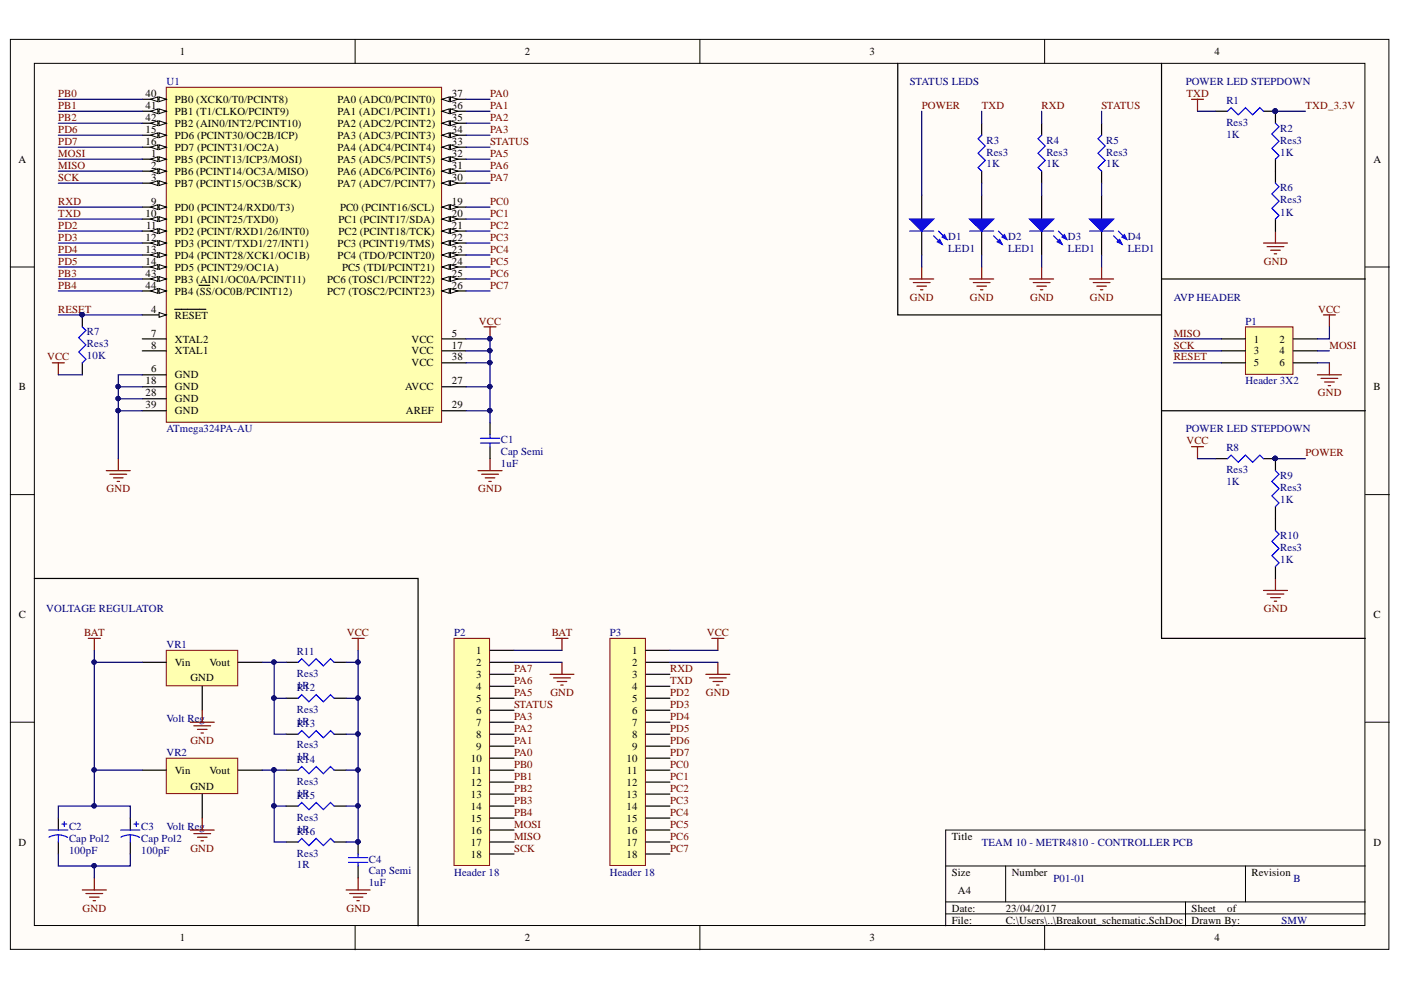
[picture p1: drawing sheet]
<svg xmlns="http://www.w3.org/2000/svg" width="297mm" height="210mm" viewBox="0 0 297 210" stroke-linecap="round" stroke-linejoin="round" font-family="sans-serif">
<defs><g id="words">
<g font-size="2.3">
<text x="38.2" y="11.7">1</text>
<text x="111.3" y="11.7">2</text>
<text x="184.4" y="11.7">3</text>
<text x="257.5" y="11.7">4</text>
<text x="30.9" y="20.5">40</text>
<text x="30.9" y="23.1">41</text>
<text x="37.1" y="21.8">PB0 (XCK0/T0/PCINT8)</text>
<text x="71.6" y="21.8">PA0 (ADC0/PCINT0)</text>
<text x="95.8" y="23.1">36</text>
<text x="95.8" y="20.5">37</text>
<text x="30.9" y="25.6">42</text>
<text x="30.9" y="28.2">15</text>
<text x="37.1" y="24.3">PB1 (T1/CLKO/PCINT9)</text>
<text x="37.1" y="26.9">PB2 (AIN0/INT2/PCINT10)</text>
<text x="37.1" y="29.4">PD6 (PCINT30/OC2B/ICP)</text>
<text x="71.6" y="29.4">PA3 (ADC3/PCINT3)</text>
<text x="71.6" y="26.9">PA2 (ADC2/PCINT2)</text>
<text x="71.6" y="24.3">PA1 (ADC1/PCINT1)</text>
<text x="95.8" y="28.2">34</text>
<text x="95.8" y="25.6">35</text>
<text x="3.9" y="34.5">A</text>
<text x="30.9" y="30.7">16</text>
<text x="32.1" y="33.2">1</text>
<text x="32.1" y="35.8">2</text>
<text x="37.1" y="32">PD7 (PCINT31/OC2A)</text>
<text x="37.1" y="34.5">PB5 (PCINT13/ICP3/MOSI)</text>
<text x="71.6" y="34.5">PA5 (ADC5/PCINT5)</text>
<text x="71.6" y="32">PA4 (ADC4/PCINT4)</text>
<text x="95.8" y="35.8">31</text>
<text x="95.8" y="33.2">32</text>
<text x="95.8" y="30.7">33</text>
<text x="291.2" y="34.5">A</text>
<text x="32.1" y="38.3">3</text>
<text x="37.1" y="37">PB6 (PCINT14/OC3A/MISO)</text>
<text x="37.1" y="39.6">PB7 (PCINT15/OC3B/SCK)</text>
<text x="71.6" y="39.6">PA7 (ADC7/PCINT7)</text>
<text x="71.6" y="37">PA6 (ADC6/PCINT6)</text>
<text x="95.8" y="38.3">30</text>
<text x="30.9" y="46">10</text>
<text x="32.1" y="43.5">9</text>
<text x="37.1" y="44.7">PD0 (PCINT24/RXD0/T3)</text>
<text x="37.1" y="47.3">PD1 (PCINT25/TXD0)</text>
<text x="71.8" y="47.3">PC1 (PCINT17/SDA)</text>
<text x="72.1" y="44.7">PC0 (PCINT16/SCL)</text>
<text x="95.8" y="43.5">19</text>
<text x="95.8" y="46">20</text>
<text x="30.9" y="51.1">12</text>
<text x="30.9" y="53.6">13</text>
<text x="31" y="48.5">11</text>
<text x="37.1" y="49.8">PD2 (PCINT/RXD1/26/INT0)</text>
<text x="37.1" y="52.3">PD3 (PCINT/TXD1/27/INT1)</text>
<text x="71.6" y="52.3">PC3 (PCINT19/TMS)</text>
<text x="71.8" y="49.8">PC2 (PCINT18/TCK)</text>
<text x="95.8" y="48.5">21</text>
<text x="95.8" y="51.1">22</text>
<text x="95.8" y="53.6">23</text>
<text x="30.9" y="56.1">14</text>
<text x="30.9" y="58.7">43</text>
<text x="37.1" y="54.9">PD4 (PCINT28/XCK1/OC1B)</text>
<text x="37.1" y="57.4">PD5 (PCINT29/OC1A)</text>
<text x="37.1" y="59.9">PB3 (AIN1/OC0A/PCINT11)</text>
<text x="69.4" y="59.9">PC6 (TOSC1/PCINT22)</text>
<text x="71.6" y="54.9">PC4 (TDO/PCINT20)</text>
<text x="72.5" y="57.4">PC5 (TDI/PCINT21)</text>
<text x="95.8" y="56.1">24</text>
<text x="95.8" y="58.7">25</text>
<text x="30.9" y="61.2">44</text>
<text x="37.1" y="62.5">PB4 (SS/OC0B/PCINT12)</text>
<text x="69.4" y="62.5">PC7 (TOSC2/PCINT23)</text>
<text x="95.8" y="61.2">26</text>
<text x="32.1" y="66.3">4</text>
<text x="32.1" y="71.4">7</text>
<text x="37.1" y="67.6">RESET</text>
<text x="95.8" y="71.4">5</text>
<text x="32.1" y="73.9">8</text>
<text x="37.1" y="72.6">XTAL2</text>
<text x="37.1" y="75.2">XTAL1</text>
<text x="87.2" y="72.6">VCC</text>
<text x="87.2" y="75.2">VCC</text>
<text x="87.2" y="77.7">VCC</text>
<text x="95.8" y="73.9">17</text>
<text x="95.8" y="76.4">38</text>
<text x="265.9" y="72.6">1</text>
<text x="265.9" y="75.2">3</text>
<text x="265.9" y="77.7">5</text>
<text x="271.3" y="72.6">2</text>
<text x="271.3" y="75.2">4</text>
<text x="271.3" y="77.7">6</text>
<text x="4" y="82.8">B</text>
<text x="30.9" y="81.5">18</text>
<text x="32.1" y="79">6</text>
<text x="37.1" y="80.2">GND</text>
<text x="37.1" y="82.8">GND</text>
<text x="85.9" y="82.8">AVCC</text>
<text x="95.8" y="81.5">27</text>
<text x="291.2" y="82.8">B</text>
<text x="30.9" y="84">28</text>
<text x="30.9" y="86.6">39</text>
<text x="37.1" y="85.3">GND</text>
<text x="37.1" y="87.8">GND</text>
<text x="86.1" y="87.8">AREF</text>
<text x="95.8" y="86.6">29</text>
<text x="4" y="131">C</text>
<text x="291.2" y="131">C</text>
<text x="37.1" y="141.2">Vin</text>
<text x="44.4" y="141.2">Vout</text>
<text x="100.9" y="138.7">1</text>
<text x="100.9" y="141.2">2</text>
<text x="100.9" y="143.7">3</text>
<text x="134" y="138.7">1</text>
<text x="134" y="141.2">2</text>
<text x="134" y="143.7">3</text>
<text x="40.4" y="144.5">GND</text>
<text x="100.9" y="146.3">4</text>
<text x="100.9" y="148.8">5</text>
<text x="134" y="146.3">4</text>
<text x="134" y="148.8">5</text>
<text x="100.9" y="151.3">6</text>
<text x="100.9" y="153.9">7</text>
<text x="134" y="151.3">6</text>
<text x="134" y="153.9">7</text>
<text x="99.8" y="161.5">10</text>
<text x="100.9" y="156.4">8</text>
<text x="100.9" y="158.9">9</text>
<text x="132.8" y="161.5">10</text>
<text x="134" y="156.4">8</text>
<text x="134" y="158.9">9</text>
<text x="37.1" y="164.1">Vin</text>
<text x="40.4" y="167.4">GND</text>
<text x="44.4" y="164.1">Vout</text>
<text x="99.8" y="166.6">12</text>
<text x="99.9" y="164.1">11</text>
<text x="132.8" y="166.6">12</text>
<text x="132.9" y="164.1">11</text>
<text x="99.8" y="169.2">13</text>
<text x="99.8" y="171.7">14</text>
<text x="132.8" y="169.2">13</text>
<text x="132.8" y="171.7">14</text>
<text x="3.9" y="179.3">D</text>
<text x="99.8" y="174.2">15</text>
<text x="99.8" y="176.8">16</text>
<text x="99.8" y="179.3">17</text>
<text x="132.8" y="174.2">15</text>
<text x="132.8" y="176.8">16</text>
<text x="132.8" y="179.3">17</text>
<text x="201.8" y="178.1">Title</text>
<text x="291.2" y="179.3">D</text>
<text x="99.8" y="181.9">18</text>
<text x="132.8" y="181.9">18</text>
<text x="201.8" y="185.7">Size</text>
<text x="214.5" y="185.7">Number</text>
<text x="265.3" y="185.7">Revision</text>
<text x="203.1" y="189.5">A4</text>
<text x="201.8" y="193.3">Date:</text>
<text x="201.8" y="195.8">File:</text>
<text x="213.2" y="193.3">23/04/2017</text>
<text x="213.2" y="195.8">C:\Users\..\Breakout_schematic.SchDoc</text>
<text x="252.7" y="193.3">Sheet</text>
<text x="252.7" y="195.8">Drawn By:</text>
<text x="260.2" y="193.3">of</text>
<text x="38.2" y="199.6">1</text>
<text x="111.3" y="199.6">2</text>
<text x="184.4" y="199.6">3</text>
<text x="257.5" y="199.6">4</text>
</g>
<g font-size="2.3" fill="#800000">
<text x="12.4" y="20.5">PB0</text>
<text x="12.4" y="23.1">PB1</text>
<text x="103.9" y="20.5">PA0</text>
<text x="103.9" y="23.1">PA1</text>
<text x="195.5" y="23.1">POWER</text>
<text x="208.1" y="23.1">TXD</text>
<text x="220.8" y="23.1">RXD</text>
<text x="233.5" y="23.1">STATUS</text>
<text x="251.6" y="20.5">TXD</text>
<text x="276.8" y="23.1">TXD_3.3V</text>
<text x="12.4" y="25.6">PB2</text>
<text x="12.4" y="28.2">PD6</text>
<text x="103.9" y="25.6">PA2</text>
<text x="103.9" y="28.2">PA3</text>
<text x="12.4" y="35.8">MISO</text>
<text x="12.4" y="33.2">MOSI</text>
<text x="12.4" y="30.7">PD7</text>
<text x="103.9" y="30.7">STATUS</text>
<text x="103.9" y="33.2">PA5</text>
<text x="103.9" y="35.8">PA6</text>
<text x="12.4" y="38.3">SCK</text>
<text x="103.9" y="38.3">PA7</text>
<text x="12.4" y="43.5">RXD</text>
<text x="12.4" y="46">TXD</text>
<text x="103.9" y="43.5">PC0</text>
<text x="103.9" y="46">PC1</text>
<text x="12.4" y="48.5">PD2</text>
<text x="12.4" y="51.1">PD3</text>
<text x="12.4" y="53.6">PD4</text>
<text x="103.9" y="48.5">PC2</text>
<text x="103.9" y="51.1">PC3</text>
<text x="103.9" y="53.6">PC4</text>
<text x="12.4" y="56.1">PD5</text>
<text x="12.4" y="58.7">PB3</text>
<text x="103.9" y="56.1">PC5</text>
<text x="103.9" y="58.7">PC6</text>
<text x="268" y="56.1">GND</text>
<text x="12.4" y="61.2">PB4</text>
<text x="103.9" y="61.2">PC7</text>
<text x="192.9" y="63.7">GND</text>
<text x="205.6" y="63.7">GND</text>
<text x="218.4" y="63.7">GND</text>
<text x="231.1" y="63.7">GND</text>
<text x="12.4" y="66.3">RESET</text>
<text x="101.5" y="68.8">VCC</text>
<text x="248.8" y="71.4">MISO</text>
<text x="279.5" y="66.3">VCC</text>
<text x="10" y="76.4">VCC</text>
<text x="248.8" y="73.9">SCK</text>
<text x="248.8" y="76.4">RESET</text>
<text x="281.8" y="73.9">MOSI</text>
<text x="279.4" y="84">GND</text>
<text x="251.6" y="94.2">VCC</text>
<text x="276.8" y="96.7">POWER</text>
<text x="22.6" y="104.4">GND</text>
<text x="101.4" y="104.4">GND</text>
<text x="268" y="129.8">GND</text>
<text x="17.9" y="134.8">BAT</text>
<text x="73.5" y="134.8">VCC</text>
<text x="117" y="134.8">BAT</text>
<text x="149.8" y="134.8">VCC</text>
<text x="109" y="142.5">PA7</text>
<text x="142.1" y="142.5">RXD</text>
<text x="109" y="147.5">PA5</text>
<text x="109" y="145">PA6</text>
<text x="116.7" y="147.5">GND</text>
<text x="142.1" y="145">TXD</text>
<text x="142.1" y="147.5">PD2</text>
<text x="149.7" y="147.5">GND</text>
<text x="109" y="150.1">STATUS</text>
<text x="109" y="155.1">PA2</text>
<text x="109" y="152.6">PA3</text>
<text x="142.1" y="150.1">PD3</text>
<text x="142.1" y="152.6">PD4</text>
<text x="142.1" y="155.1">PD5</text>
<text x="40.4" y="157.7">GND</text>
<text x="109" y="160.2">PA0</text>
<text x="109" y="157.7">PA1</text>
<text x="142.1" y="157.7">PD6</text>
<text x="142.1" y="160.2">PD7</text>
<text x="109" y="162.7">PB0</text>
<text x="109" y="165.4">PB1</text>
<text x="109" y="167.9">PB2</text>
<text x="142.1" y="162.7">PC0</text>
<text x="142.1" y="165.4">PC1</text>
<text x="142.1" y="167.9">PC2</text>
<text x="109" y="170.4">PB3</text>
<text x="109" y="173">PB4</text>
<text x="142.1" y="170.4">PC3</text>
<text x="142.1" y="173">PC4</text>
<text x="109" y="178.1">MISO</text>
<text x="109" y="175.5">MOSI</text>
<text x="142.1" y="175.5">PC5</text>
<text x="142.1" y="178.1">PC6</text>
<text x="40.4" y="180.6">GND</text>
<text x="109" y="180.6">SCK</text>
<text x="142.1" y="180.6">PC7</text>
<text x="17.5" y="193.3">GND</text>
<text x="73.4" y="193.3">GND</text>
</g>
<g font-size="2.3" fill="#000080">
<text x="35.3" y="18">U1</text>
<text x="192.9" y="18">STATUS LEDS</text>
<text x="251.4" y="18">POWER LED STEPDOWN</text>
<text x="260" y="22.1">R1</text>
<text x="260" y="29.2">1K</text>
<text x="260" y="26.6">Res3</text>
<text x="271.4" y="27.9">R2</text>
<text x="209.2" y="35.5">1K</text>
<text x="209.2" y="30.4">R3</text>
<text x="209.2" y="33">Res3</text>
<text x="221.9" y="35.5">1K</text>
<text x="221.9" y="30.4">R4</text>
<text x="221.9" y="33">Res3</text>
<text x="234.5" y="35.5">1K</text>
<text x="234.5" y="30.4">R5</text>
<text x="234.5" y="33">Res3</text>
<text x="271.4" y="33">1K</text>
<text x="271.4" y="30.4">Res3</text>
<text x="271.4" y="40.6">R6</text>
<text x="271.4" y="45.7">1K</text>
<text x="271.4" y="43.1">Res3</text>
<text x="201" y="50.8">D1</text>
<text x="201" y="53.3">LED1</text>
<text x="213.7" y="50.8">D2</text>
<text x="213.7" y="53.3">LED1</text>
<text x="226.4" y="50.8">D3</text>
<text x="226.4" y="53.3">LED1</text>
<text x="239.1" y="50.8">D4</text>
<text x="239.1" y="53.3">LED1</text>
<text x="248.8" y="63.7">AVP HEADER</text>
<text x="18.4" y="71.1">R7</text>
<text x="264.1" y="68.8">P1</text>
<text x="18.4" y="76.2">10K</text>
<text x="18.4" y="73.6">Res3</text>
<text x="264.1" y="81.5">Header 3X2</text>
<text x="35.3" y="91.6">ATmega324PA-AU</text>
<text x="106.2" y="93.9">C1</text>
<text x="251.4" y="91.6">POWER LED STEPDOWN</text>
<text x="260" y="95.7">R8</text>
<text x="106.2" y="99">1uF</text>
<text x="106.2" y="96.5">Cap Semi</text>
<text x="260" y="100.3">Res3</text>
<text x="271.4" y="101.5">R9</text>
<text x="260" y="102.8">1K</text>
<text x="271.4" y="106.7">1K</text>
<text x="271.4" y="104.2">Res3</text>
<text x="271.4" y="119.4">1K</text>
<text x="271.4" y="114.3">R10</text>
<text x="271.4" y="116.8">Res3</text>
<text x="9.8" y="129.8">VOLTAGE REGULATOR</text>
<text x="35.3" y="137.4">VR1</text>
<text x="96.3" y="134.8">P2</text>
<text x="129.3" y="134.8">P3</text>
<text x="63" y="138.9">R11</text>
<text x="63" y="143.5">Res3</text>
<text x="63" y="146">1R2</text>
<text x="63" y="146.5">R1</text>
<text x="35.3" y="153.1">Volt Reg</text>
<text x="63" y="153.6">1R3</text>
<text x="63" y="151.1">Res3</text>
<text x="63" y="154.1">R1</text>
<text x="35.3" y="160.2">VR2</text>
<text x="63" y="161.2">1R4</text>
<text x="63" y="158.7">Res3</text>
<text x="63" y="161.7">R1</text>
<text x="63" y="166.4">Res3</text>
<text x="63" y="168.9">1R5</text>
<text x="63" y="169.4">R1</text>
<text x="63" y="174">Res3</text>
<text x="14.6" y="176">C2</text>
<text x="14.6" y="178.6">Cap Pol2</text>
<text x="30" y="176">C3</text>
<text x="30" y="178.6">Cap Pol2</text>
<text x="35.3" y="176">Volt Reg</text>
<text x="63" y="176.5">1R6</text>
<text x="63" y="177">R1</text>
<text x="208.1" y="179.3">TEAM 10 - METR4810 - CONTROLLER PCB</text>
<text x="14.6" y="181.1">100pF</text>
<text x="30" y="181.1">100pF</text>
<text x="63" y="184.1">1R</text>
<text x="63" y="181.6">Res3</text>
<text x="78.2" y="182.9">C4</text>
<text x="78.2" y="185.4">Cap Semi</text>
<text x="96.3" y="185.7">Header 18</text>
<text x="129.3" y="185.7">Header 18</text>
<text x="78.2" y="187.9">1uF</text>
<text x="223.4" y="186.9">P01-01</text>
<text x="274.2" y="186.9">B</text>
<text x="271.7" y="195.8">SMW</text>
</g>
</g></defs>
<g fill="#fffcf8" stroke="#000" stroke-width=".21">
<path d="M2.2 8.4h292.3v192.9h-292.3z"/>
<path d="M7.3 13.4h282.1v182.8h-282.1z"/>
</g>
<g fill="none" stroke="#000" stroke-width=".21">
<path d="M75.3 8.4v5M148.4 8.4v5M221.5 8.4v5M2.2 56.6h5.1M289.5 56.6h5.1M2.2 104.9h5.1M289.5 104.9h5.1M2.2 153.1h5.1M289.5 153.1h5.1M289.5 176h-89v20.3M75.3 196.3v5.1M148.4 196.3v5.1"/>
<path d="M200.5 183.6h89M200.5 191.2h89M200.5 193.8h89M213.2 183.6v7.6M221.5 196.3v5.1M251.4 191.2v5.1M264.1 183.6v7.6"/>
</g>
<path d="M35.3 18.5h58.3v71h-58.3z" fill="#ffffb0" stroke="#800000" stroke-width=".21"/>
<path d="M30.2 21.1h5.1" fill="none" stroke="#000" stroke-width=".25"/>
<path d="M33.7 20.5l1.6 .6-1.6 .5z" fill="#fffcf8"/>
<path d="M33.7 20.5l1.6 .6-1.6 .5z" fill="none" stroke="#000" stroke-width=".21"/>
<path d="M31.9 21.1l1.6-.6v1.1z" fill="#fffcf8"/>
<path d="M31.9 21.1l1.6-.6v1.1z" fill="none" stroke="#000" stroke-width=".21"/>
<path d="M30.2 23.6h5.1" fill="none" stroke="#000" stroke-width=".25"/>
<path d="M33.7 23.1l1.6 .5-1.6 .5z" fill="#fffcf8"/>
<path d="M33.7 23.1l1.6 .5-1.6 .5z" fill="none" stroke="#000" stroke-width=".21"/>
<path d="M31.9 23.6l1.6-.5v1z" fill="#fffcf8"/>
<path d="M31.9 23.6l1.6-.5v1z" fill="none" stroke="#000" stroke-width=".21"/>
<path d="M30.2 26.1h5.1" fill="none" stroke="#000" stroke-width=".25"/>
<path d="M33.7 25.6l1.6 .5-1.6 .5z" fill="#fffcf8"/>
<path d="M33.7 25.6l1.6 .5-1.6 .5z" fill="none" stroke="#000" stroke-width=".21"/>
<path d="M31.9 26.1l1.6-.5v1z" fill="#fffcf8"/>
<path d="M31.9 26.1l1.6-.5v1z" fill="none" stroke="#000" stroke-width=".21"/>
<path d="M30.2 28.7h5.1" fill="none" stroke="#000" stroke-width=".25"/>
<path d="M33.7 28.2l1.6 .5-1.6 .5z" fill="#fffcf8"/>
<path d="M33.7 28.2l1.6 .5-1.6 .5z" fill="none" stroke="#000" stroke-width=".21"/>
<path d="M31.9 28.7l1.6-.5v1z" fill="#fffcf8"/>
<path d="M31.9 28.7l1.6-.5v1z" fill="none" stroke="#000" stroke-width=".21"/>
<path d="M30.2 31.2h5.1" fill="none" stroke="#000" stroke-width=".25"/>
<path d="M33.7 30.7l1.6 .5-1.6 .5z" fill="#fffcf8"/>
<path d="M33.7 30.7l1.6 .5-1.6 .5z" fill="none" stroke="#000" stroke-width=".21"/>
<path d="M31.9 31.2l1.6-.5v1z" fill="#fffcf8"/>
<path d="M31.9 31.2l1.6-.5v1z" fill="none" stroke="#000" stroke-width=".21"/>
<path d="M30.2 33.7h5.1" fill="none" stroke="#000" stroke-width=".25"/>
<path d="M33.7 33.2l1.6 .5-1.6 .6z" fill="#fffcf8"/>
<path d="M33.7 33.2l1.6 .5-1.6 .6z" fill="none" stroke="#000" stroke-width=".21"/>
<path d="M31.9 33.7l1.6-.5v1.1z" fill="#fffcf8"/>
<path d="M31.9 33.7l1.6-.5v1.1z" fill="none" stroke="#000" stroke-width=".21"/>
<path d="M30.2 36.3h5.1" fill="none" stroke="#000" stroke-width=".25"/>
<path d="M33.7 35.8l1.6 .5-1.6 .5z" fill="#fffcf8"/>
<path d="M33.7 35.8l1.6 .5-1.6 .5z" fill="none" stroke="#000" stroke-width=".21"/>
<path d="M31.9 36.3l1.6-.5v1z" fill="#fffcf8"/>
<path d="M31.9 36.3l1.6-.5v1z" fill="none" stroke="#000" stroke-width=".21"/>
<path d="M30.2 38.8h5.1" fill="none" stroke="#000" stroke-width=".25"/>
<path d="M33.7 38.3l1.6 .5-1.6 .5z" fill="#fffcf8"/>
<path d="M33.7 38.3l1.6 .5-1.6 .5z" fill="none" stroke="#000" stroke-width=".21"/>
<path d="M31.9 38.8l1.6-.5v1z" fill="#fffcf8"/>
<path d="M31.9 38.8l1.6-.5v1z" fill="none" stroke="#000" stroke-width=".21"/>
<path d="M30.2 66.8h5.1" fill="none" stroke="#000" stroke-width=".25"/>
<path d="M33.7 66.3l1.6 .5-1.6 .5z" fill="#fffcf8"/>
<path d="M33.7 66.3l1.6 .5-1.6 .5z" fill="none" stroke="#000" stroke-width=".21"/>
<path d="M30.2 43.9h5.1M37 65.6h3.9M41 65.6h1.3M42.4 65.6h1.2" fill="none" stroke="#000" stroke-width=".25"/>
<path d="M33.7 43.4l1.6 .5-1.6 .5z" fill="#fffcf8"/>
<path d="M33.7 43.4l1.6 .5-1.6 .5z" fill="none" stroke="#000" stroke-width=".21"/>
<path d="M31.9 43.9l1.6-.5v1z" fill="#fffcf8"/>
<path d="M31.9 43.9l1.6-.5v1z" fill="none" stroke="#000" stroke-width=".21"/>
<path d="M30.2 46.4h5.1" fill="none" stroke="#000" stroke-width=".25"/>
<path d="M33.7 45.9l1.6 .5-1.6 .6z" fill="#fffcf8"/>
<path d="M33.7 45.9l1.6 .5-1.6 .6z" fill="none" stroke="#000" stroke-width=".21"/>
<path d="M31.9 46.4l1.6-.5v1.1z" fill="#fffcf8"/>
<path d="M31.9 46.4l1.6-.5v1.1z" fill="none" stroke="#000" stroke-width=".21"/>
<path d="M30.2 49h5.1" fill="none" stroke="#000" stroke-width=".25"/>
<path d="M33.7 48.5l1.6 .5-1.6 .5z" fill="#fffcf8"/>
<path d="M33.7 48.5l1.6 .5-1.6 .5z" fill="none" stroke="#000" stroke-width=".21"/>
<path d="M31.9 49l1.6-.5v1z" fill="#fffcf8"/>
<path d="M31.9 49l1.6-.5v1z" fill="none" stroke="#000" stroke-width=".21"/>
<path d="M30.2 51.5h5.1" fill="none" stroke="#000" stroke-width=".25"/>
<path d="M33.7 51l1.6 .5-1.6 .5z" fill="#fffcf8"/>
<path d="M33.7 51l1.6 .5-1.6 .5z" fill="none" stroke="#000" stroke-width=".21"/>
<path d="M31.9 51.5l1.6-.5v1z" fill="#fffcf8"/>
<path d="M31.9 51.5l1.6-.5v1z" fill="none" stroke="#000" stroke-width=".21"/>
<path d="M30.2 54.1h5.1" fill="none" stroke="#000" stroke-width=".25"/>
<path d="M33.7 53.6l1.6 .5-1.6 .5z" fill="#fffcf8"/>
<path d="M33.7 53.6l1.6 .5-1.6 .5z" fill="none" stroke="#000" stroke-width=".21"/>
<path d="M31.9 54.1l1.6-.5v1z" fill="#fffcf8"/>
<path d="M31.9 54.1l1.6-.5v1z" fill="none" stroke="#000" stroke-width=".21"/>
<path d="M30.2 56.6h5.1" fill="none" stroke="#000" stroke-width=".25"/>
<path d="M33.7 56.1l1.6 .5-1.6 .5z" fill="#fffcf8"/>
<path d="M33.7 56.1l1.6 .5-1.6 .5z" fill="none" stroke="#000" stroke-width=".21"/>
<path d="M31.9 56.6l1.6-.5v1z" fill="#fffcf8"/>
<path d="M31.9 56.6l1.6-.5v1z" fill="none" stroke="#000" stroke-width=".21"/>
<path d="M30.2 59.1h5.1" fill="none" stroke="#000" stroke-width=".25"/>
<path d="M33.7 58.6l1.6 .5-1.6 .6z" fill="#fffcf8"/>
<path d="M33.7 58.6l1.6 .5-1.6 .6z" fill="none" stroke="#000" stroke-width=".21"/>
<path d="M31.9 59.1l1.6-.5v1.1z" fill="#fffcf8"/>
<path d="M31.9 59.1l1.6-.5v1.1z" fill="none" stroke="#000" stroke-width=".21"/>
<path d="M30.2 61.7h5.1" fill="none" stroke="#000" stroke-width=".25"/>
<path d="M33.7 61.2l1.6 .5-1.6 .5z" fill="#fffcf8"/>
<path d="M33.7 61.2l1.6 .5-1.6 .5z" fill="none" stroke="#000" stroke-width=".21"/>
<path d="M31.9 61.7l1.6-.5v1z" fill="#fffcf8"/>
<path d="M31.9 61.7l1.6-.5v1z" fill="none" stroke="#000" stroke-width=".21"/>
<path d="M93.7 43.9h5.1M30.2 71.8h5.1M30.2 74.4h5.1M30.2 79.5h5.1M42.2 60.5h1.1M43.4 60.5h1.1" fill="none" stroke="#000" stroke-width=".25"/>
<path d="M93.7 43.9l1.6-.5v1z" fill="#fffcf8"/>
<path d="M93.7 43.9l1.6-.5v1z" fill="none" stroke="#000" stroke-width=".21"/>
<path d="M95.5 43.4l1.5 .5-1.5 .5z" fill="#fffcf8"/>
<path d="M95.5 43.4l1.5 .5-1.5 .5z" fill="none" stroke="#000" stroke-width=".21"/>
<path d="M93.7 46.4h5.1" fill="none" stroke="#000" stroke-width=".25"/>
<path d="M93.7 46.4l1.6-.5v1.1z" fill="#fffcf8"/>
<path d="M93.7 46.4l1.6-.5v1.1z" fill="none" stroke="#000" stroke-width=".21"/>
<path d="M95.5 45.9l1.5 .5-1.5 .6z" fill="#fffcf8"/>
<path d="M95.5 45.9l1.5 .5-1.5 .6z" fill="none" stroke="#000" stroke-width=".21"/>
<path d="M93.7 49h5.1" fill="none" stroke="#000" stroke-width=".25"/>
<path d="M93.7 49l1.6-.5v1z" fill="#fffcf8"/>
<path d="M93.7 49l1.6-.5v1z" fill="none" stroke="#000" stroke-width=".21"/>
<path d="M95.5 48.5l1.5 .5-1.5 .5z" fill="#fffcf8"/>
<path d="M95.5 48.5l1.5 .5-1.5 .5z" fill="none" stroke="#000" stroke-width=".21"/>
<path d="M93.7 51.5h5.1" fill="none" stroke="#000" stroke-width=".25"/>
<path d="M93.7 51.5l1.6-.5v1z" fill="#fffcf8"/>
<path d="M93.7 51.5l1.6-.5v1z" fill="none" stroke="#000" stroke-width=".21"/>
<path d="M95.5 51l1.5 .5-1.5 .5z" fill="#fffcf8"/>
<path d="M95.5 51l1.5 .5-1.5 .5z" fill="none" stroke="#000" stroke-width=".21"/>
<path d="M93.7 54.1h5.1" fill="none" stroke="#000" stroke-width=".25"/>
<path d="M93.7 54.1l1.6-.5v1z" fill="#fffcf8"/>
<path d="M93.7 54.1l1.6-.5v1z" fill="none" stroke="#000" stroke-width=".21"/>
<path d="M95.5 53.6l1.5 .5-1.5 .5z" fill="#fffcf8"/>
<path d="M95.5 53.6l1.5 .5-1.5 .5z" fill="none" stroke="#000" stroke-width=".21"/>
<path d="M93.7 56.6h5.1" fill="none" stroke="#000" stroke-width=".25"/>
<path d="M93.7 56.6l1.6-.5v1z" fill="#fffcf8"/>
<path d="M93.7 56.6l1.6-.5v1z" fill="none" stroke="#000" stroke-width=".21"/>
<path d="M95.5 56.1l1.5 .5-1.5 .5z" fill="#fffcf8"/>
<path d="M95.5 56.1l1.5 .5-1.5 .5z" fill="none" stroke="#000" stroke-width=".21"/>
<path d="M93.7 59.1h5.1" fill="none" stroke="#000" stroke-width=".25"/>
<path d="M93.7 59.1l1.6-.5v1.1z" fill="#fffcf8"/>
<path d="M93.7 59.1l1.6-.5v1.1z" fill="none" stroke="#000" stroke-width=".21"/>
<path d="M95.5 58.6l1.5 .5-1.5 .6z" fill="#fffcf8"/>
<path d="M95.5 58.6l1.5 .5-1.5 .6z" fill="none" stroke="#000" stroke-width=".21"/>
<path d="M93.7 61.7h5.1" fill="none" stroke="#000" stroke-width=".25"/>
<path d="M93.7 61.7l1.6-.5v1z" fill="#fffcf8"/>
<path d="M93.7 61.7l1.6-.5v1z" fill="none" stroke="#000" stroke-width=".21"/>
<path d="M95.5 61.2l1.5 .5-1.5 .5z" fill="#fffcf8"/>
<path d="M95.5 61.2l1.5 .5-1.5 .5z" fill="none" stroke="#000" stroke-width=".21"/>
<path d="M93.7 38.8h5.1M30.2 84.5h5.1M93.7 87.1h5.1M93.7 82h5.1" fill="none" stroke="#000" stroke-width=".25"/>
<path d="M93.7 38.8l1.6-.5v1z" fill="#fffcf8"/>
<path d="M93.7 38.8l1.6-.5v1z" fill="none" stroke="#000" stroke-width=".21"/>
<path d="M95.5 38.3l1.5 .5-1.5 .5z" fill="#fffcf8"/>
<path d="M95.5 38.3l1.5 .5-1.5 .5z" fill="none" stroke="#000" stroke-width=".21"/>
<path d="M93.7 36.3h5.1" fill="none" stroke="#000" stroke-width=".25"/>
<path d="M93.7 36.3l1.6-.5v1z" fill="#fffcf8"/>
<path d="M93.7 36.3l1.6-.5v1z" fill="none" stroke="#000" stroke-width=".21"/>
<path d="M95.5 35.8l1.5 .5-1.5 .5z" fill="#fffcf8"/>
<path d="M95.5 35.8l1.5 .5-1.5 .5z" fill="none" stroke="#000" stroke-width=".21"/>
<path d="M93.7 33.7h5.1" fill="none" stroke="#000" stroke-width=".25"/>
<path d="M93.7 33.7l1.6-.5v1.1z" fill="#fffcf8"/>
<path d="M93.7 33.7l1.6-.5v1.1z" fill="none" stroke="#000" stroke-width=".21"/>
<path d="M95.5 33.2l1.5 .5-1.5 .6z" fill="#fffcf8"/>
<path d="M95.5 33.2l1.5 .5-1.5 .6z" fill="none" stroke="#000" stroke-width=".21"/>
<path d="M93.7 31.2h5.1" fill="none" stroke="#000" stroke-width=".25"/>
<path d="M93.7 31.2l1.6-.5v1z" fill="#fffcf8"/>
<path d="M93.7 31.2l1.6-.5v1z" fill="none" stroke="#000" stroke-width=".21"/>
<path d="M95.5 30.7l1.5 .5-1.5 .5z" fill="#fffcf8"/>
<path d="M95.5 30.7l1.5 .5-1.5 .5z" fill="none" stroke="#000" stroke-width=".21"/>
<path d="M93.7 28.7h5.1" fill="none" stroke="#000" stroke-width=".25"/>
<path d="M93.7 28.7l1.6-.5v1z" fill="#fffcf8"/>
<path d="M93.7 28.7l1.6-.5v1z" fill="none" stroke="#000" stroke-width=".21"/>
<path d="M95.5 28.2l1.5 .5-1.5 .5z" fill="#fffcf8"/>
<path d="M95.5 28.2l1.5 .5-1.5 .5z" fill="none" stroke="#000" stroke-width=".21"/>
<path d="M93.7 26.1h5.1" fill="none" stroke="#000" stroke-width=".25"/>
<path d="M93.7 26.1l1.6-.5v1z" fill="#fffcf8"/>
<path d="M93.7 26.1l1.6-.5v1z" fill="none" stroke="#000" stroke-width=".21"/>
<path d="M95.5 25.6l1.5 .5-1.5 .5z" fill="#fffcf8"/>
<path d="M95.5 25.6l1.5 .5-1.5 .5z" fill="none" stroke="#000" stroke-width=".21"/>
<path d="M93.7 23.6h5.1" fill="none" stroke="#000" stroke-width=".25"/>
<path d="M93.7 23.6l1.6-.5v1z" fill="#fffcf8"/>
<path d="M93.7 23.6l1.6-.5v1z" fill="none" stroke="#000" stroke-width=".21"/>
<path d="M95.5 23.1l1.5 .5-1.5 .5z" fill="#fffcf8"/>
<path d="M95.5 23.1l1.5 .5-1.5 .5z" fill="none" stroke="#000" stroke-width=".21"/>
<path d="M93.7 21.1h5.1" fill="none" stroke="#000" stroke-width=".25"/>
<path d="M93.7 21.1l1.6-.6v1.1z" fill="#fffcf8"/>
<path d="M93.7 21.1l1.6-.6v1.1z" fill="none" stroke="#000" stroke-width=".21"/>
<path d="M95.5 20.5l1.5 .6-1.5 .5z" fill="#fffcf8"/>
<path d="M95.5 20.5l1.5 .6-1.5 .5z" fill="none" stroke="#000" stroke-width=".21"/>
<path d="M233.6 26.1v2.6M233.6 36.3v2.5M233.6 41.4v5M233.6 49v5.1M93.7 71.8h5.1M93.7 74.4h5.1M93.7 76.9h5.1M30.2 82h5.1M30.2 87.1h5.1" fill="none" stroke="#000" stroke-width=".25"/>
<path d="M233.6 28.7l-.8 .7 1.5 1.6-1.5 1.5 1.5 1.5-1.5 1.5 .8 .8" fill="none" stroke="#00f" stroke-width=".25"/>
<path d="M231 46.4h5.1l-2.5 2.6z" fill="#00f"/>
<path d="M231 46.4h5.1l-2.5 2.6zM236.1 50l1.8 1.8M237.1 49l1.8 1.8" fill="none" stroke="#00f" stroke-width=".25"/>
<path d="M236.9 51.3l.5-.5 .5 1z" fill="#00f"/>
<path d="M236.9 51.3l.5-.5 .5 1z" fill="none" stroke="#00f" stroke-width=".25"/>
<path d="M237.9 50.3l.5-.5 .5 1z" fill="#00f"/>
<path d="M220.8 28.7l-.7 .7 1.5 1.6-1.5 1.5 1.5 1.5-1.5 1.5 .7 .8M231 49h5.1M237.9 50.3l.5-.5 .5 1z" fill="none" stroke="#00f" stroke-width=".25"/>
<path d="M231 59.1h5.1M231.8 59.9h3.5M233.6 56.6v2.5M232.5 60.7h2.1M233.3 61.4h.5" fill="none" stroke="#800000" stroke-width=".25"/>
<path d="M220.8 26.1v2.6M220.8 36.3v2.5M220.8 41.4v5M220.8 49v5.1" fill="none" stroke="#000" stroke-width=".25"/>
<path d="M218.3 46.4h5.1l-2.6 2.6z" fill="#00f"/>
<path d="M218.3 46.4h5.1l-2.6 2.6zM223.4 50l1.8 1.8M224.4 49l1.8 1.8" fill="none" stroke="#00f" stroke-width=".25"/>
<path d="M224.1 51.3l.6-.5 .5 1z" fill="#00f"/>
<path d="M224.1 51.3l.6-.5 .5 1z" fill="none" stroke="#00f" stroke-width=".25"/>
<path d="M225.2 50.3l.5-.5 .5 1z" fill="#00f"/>
<path d="M208.1 28.7l-.7 .7 1.5 1.6-1.5 1.5 1.5 1.5-1.5 1.5 .7 .8M218.3 49h5.1M225.2 50.3l.5-.5 .5 1z" fill="none" stroke="#00f" stroke-width=".25"/>
<path d="M218.3 59.1h5.1M219.1 59.9h3.5M220.8 56.6v2.5M219.8 60.7h2.1M220.6 61.4h.5" fill="none" stroke="#800000" stroke-width=".25"/>
<path d="M208.1 26.1v2.6M208.1 36.3v2.5M208.1 41.4v5M208.1 49v5.1" fill="none" stroke="#000" stroke-width=".25"/>
<path d="M205.6 46.4h5.1l-2.6 2.6z" fill="#00f"/>
<path d="M205.6 46.4h5.1l-2.6 2.6zM210.7 50l1.8 1.8M211.7 49l1.8 1.8" fill="none" stroke="#00f" stroke-width=".25"/>
<path d="M211.4 51.3l.5-.5 .6 1z" fill="#00f"/>
<path d="M211.4 51.3l.5-.5 .6 1z" fill="none" stroke="#00f" stroke-width=".25"/>
<path d="M212.5 50.3l.5-.5 .5 1z" fill="#00f"/>
<path d="M205.6 49h5.1M212.5 50.3l.5-.5 .5 1z" fill="none" stroke="#00f" stroke-width=".25"/>
<path d="M205.6 59.1h5.1M206.4 59.9h3.5M208.1 56.6v2.5M207.1 60.7h2M207.9 61.4h.5" fill="none" stroke="#800000" stroke-width=".25"/>
<path d="M195.4 41.4v5M195.4 49v5.1" fill="none" stroke="#000" stroke-width=".25"/>
<path d="M192.9 46.4h5.1l-2.6 2.6z" fill="#00f"/>
<path d="M192.9 46.4h5.1l-2.6 2.6zM198 50l1.7 1.8M199 49l1.8 1.8" fill="none" stroke="#00f" stroke-width=".25"/>
<path d="M198.7 51.3l.5-.5 .5 1z" fill="#00f"/>
<path d="M198.7 51.3l.5-.5 .5 1z" fill="none" stroke="#00f" stroke-width=".25"/>
<path d="M199.7 50.3l.6-.5 .5 1z" fill="#00f"/>
<path d="M192.9 49h5.1M199.7 50.3l.6-.5 .5 1zM260.3 97.2l.7-.7 1.5 1.5 1.6-1.5 1.5 1.5 1.5-1.5 .8 .7M270.4 99.8l.8 .8-1.5 1.5 1.5 1.5-1.5 1.5 1.5 1.5-.8 .8M270.4 112.5l.8 .8-1.5 1.5 1.5 1.5-1.5 1.5 1.5 1.5-.8 .8" fill="none" stroke="#00f" stroke-width=".25"/>
<g fill="none" stroke="#800000" stroke-width=".25">
<path d="M192.9 59.1h5.1M193.6 59.9h3.6M195.4 56.6v2.5M102.6 69.3h2.6M103.9 69.3v2.5M194.4 60.7h2M195.2 61.4h.5M252.6 94.7h2.6M253.9 94.7v2.5M267.9 125.2h5.1M268.6 126h3.6M269.4 126.7h2"/>
<path d="M270.2 127.5h.5M270.4 122.6v2.6"/>
</g>
<path d="M257.7 97.2h2.6M267.9 97.2h2.5v2.6M270.4 107.4v5.1M270.4 120.1v2.5" fill="none" stroke="#000" stroke-width=".25"/>
<g fill="#000080" stroke="#000080" stroke-width=".21">
<circle cx="270.4" cy="97.2" r=".46"/>
<circle cx="103.8" cy="71.8" r=".46"/>
</g>
<path d="M264.1 69.3h10v10.1h-10z" fill="#ffffb0" stroke="#800000" stroke-width=".21"/>
<g fill="none" stroke="#000" stroke-width=".25">
<path d="M190.3 13.4v53.4h56M246.3 13.4v119.4M246.3 59.1h43.2M17.5 66.8v2.5M17.5 76.9v2.6M259 71.8h5.1M259 74.4h5.1M259 76.9h5.1M274.2 71.8h5.1M274.2 74.4h5.1M274.2 76.9h5.1M103.9 89.6v2.6"/>
<path d="M103.9 94.7v2.5M246.3 87.1h43.2"/>
</g>
<g fill="none" stroke="#800000" stroke-width=".25">
<path d="M11.1 76.9h2.5M12.4 76.9v2.6M279.3 79.5h5.1M280.6 66.8h2.5M281.9 66.8v2.5M281.9 76.9v2.6M22.5 99.8h5.1M25.1 97.2v2.6M101.4 99.8h5M103.9 97.2v2.6M280.1 80.2h3.5M280.8 81h2.1"/>
<path d="M281.6 81.8h.5M23.3 100.6h3.6M24.1 101.3h2M24.8 102.1h.5M102.1 100.6h3.6M102.9 101.3h2M103.6 102.1h.5"/>
</g>
<circle cx="17.4" cy="66.7" r=".46" fill="#000080" stroke="#000080" stroke-width=".21"/>
<path d="M17.5 69.3l.7 .8-1.5 1.5 1.5 1.5-1.5 1.5 1.5 1.6-.7 .7M101.9 92.9h4M101.9 93.9h4M103.9 92.2v.7M103.9 93.9v.8" fill="none" stroke="#00f" stroke-width=".25"/>
<path d="M35.3 137.9h15.1v7.5h-15.1z" fill="#ffffb0" stroke="#800000" stroke-width=".21"/>
<path d="M30.2 140.4h5.1M42.9 145.5v5.1M50.5 140.4h5.1M60.7 140.4h2.5M60.7 148h2.5M60.7 155.7h2.5M70.8 140.4h2.6M70.8 148h2.6M70.8 155.7h2.6" fill="none" stroke="#000" stroke-width=".25"/>
<path d="M40.3 153.1h5.1M41.1 153.9h3.6M41.9 154.7h2M42.6 155.4h.5M42.9 150.6v2.5" fill="none" stroke="#800000" stroke-width=".25"/>
<path d="M63.2 140.4l.8-.7 1.5 1.5 1.5-1.5 1.6 1.5 1.5-1.5 .7 .7M63.2 148l.8-.7 1.5 1.5 1.5-1.5 1.6 1.5 1.5-1.5 .7 .7M63.2 155.7l.8-.8 1.5 1.5 1.5-1.5 1.6 1.5 1.5-1.5 .7 .8" fill="none" stroke="#00f" stroke-width=".25"/>
<path d="M35.3 160.7h15.1v7.6h-15.1z" fill="#ffffb0" stroke="#800000" stroke-width=".21"/>
<g fill="none" stroke="#000" stroke-width=".25">
<path d="M257.7 23.6h2.6M267.9 23.6h2.5v2.5M270.4 33.7v5.1M270.4 46.4v2.6M7.3 122.6h81.3v73.7M246.3 132.8v2.5h43.2M12.4 173.4v2.6M12.4 178.5v2.6M27.6 173.4v2.6M27.6 178.5v2.6M30.2 163.3h5.1M42.9 168.4v5"/>
<path d="M50.5 163.3h5.1M60.7 163.3h2.5M60.7 170.9h2.5M60.7 178.5h2.5M70.8 163.3h2.6M70.8 170.9h2.6M70.8 178.5h2.6M75.9 178.5v2.6M75.9 183.6v2.5"/>
</g>
<g fill="none" stroke="#800000" stroke-width=".25">
<path d="M252.6 21.1h2.6M253.9 21.1v2.5M267.9 51.5h5.1M268.6 52.3h3.6M269.4 53.1h2M270.2 53.8h.5M270.4 49v2.5M18.7 135.3h2.6M20 135.3v2.6M74.7 135.3h2.5M75.9 135.3v2.6M40.3 176h5.1"/>
<path d="M41.1 176.7h3.6M41.9 177.5h2M42.6 178.3h.5M42.9 173.4v2.6M17.5 188.7h5M18.2 189.4h3.6M19 190.2h2M19.7 191h.6M20 186.1v2.6M73.4 188.7h5.1M74.1 189.4h3.6M74.9 190.2h2"/>
<path d="M75.7 191h.5M75.9 186.1v2.6"/>
</g>
<g fill="none" stroke="#00f" stroke-width=".25">
<path d="M260.3 23.6l.7-.8 1.5 1.6 1.6-1.6 1.5 1.6 1.5-1.6 .8 .8M270.4 38.8l.8 .8-1.5 1.5 1.5 1.5-1.5 1.6 1.5 1.5-.8 .7M270.4 26.1l.8 .8-1.5 1.5 1.5 1.5-1.5 1.6 1.5 1.5-.8 .7M10.3 176h4.1M12.4 177l.8 .1 1.1 .4M12.4 177l-.9 .1-1.1 .4M12.4 177v1.5M13.1 174.7h1M13.6 174.2v1M25.6 176h4.1M27.6 177l1.2 .2 .8 .3M27.6 177l-1.2 .2-.8 .3"/>
<path d="M27.6 177v1.5M28.4 174.7h1M28.9 174.2v1M63.2 163.3l.8-.8 1.5 1.5 1.5-1.5 1.6 1.5 1.5-1.5 .7 .8M63.2 170.9l.8-.8 1.5 1.6 1.5-1.6 1.6 1.6 1.5-1.6 .7 .8M63.2 178.5l.8-.7 1.5 1.5 1.5-1.5 1.6 1.5 1.5-1.5 .7 .7M73.9 181.8h4.1M73.9 182.8h4.1M75.9 181.1v.7M75.9 182.8v.8"/>
</g>
<g fill="#000080" stroke="#000080" stroke-width=".21">
<circle cx="75.9" cy="178.5" r=".46"/>
<circle cx="270.4" cy="23.6" r=".47"/>
<circle cx="270.4" cy="97.2" r=".46"/>
<circle cx="103.8" cy="87.1" r=".46"/>
<circle cx="103.8" cy="82" r=".46"/>
<circle cx="103.8" cy="76.9" r=".46"/>
<circle cx="103.8" cy="74.3" r=".46"/>
<circle cx="103.8" cy="71.8" r=".46"/>
<circle cx="25" cy="87.1" r=".46"/>
<circle cx="25" cy="84.5" r=".46"/>
<circle cx="25" cy="82" r=".46"/>
<circle cx="17.4" cy="66.7" r=".46"/>
<circle cx="75.9" cy="148" r=".46"/>
<circle cx="75.9" cy="140.4" r=".46"/>
<circle cx="75.9" cy="155.6" r=".46"/>
<circle cx="75.9" cy="170.9" r=".46"/>
<circle cx="75.9" cy="163.2" r=".46"/>
<circle cx="19.9" cy="170.9" r=".46"/>
<circle cx="19.9" cy="183.6" r=".46"/>
<circle cx="19.9" cy="163.2" r=".46"/>
<circle cx="19.9" cy="140.4" r=".46"/>
<circle cx="58.1" cy="148" r=".46"/>
<circle cx="58.1" cy="163.2" r=".46"/>
<circle cx="58.1" cy="170.9" r=".46"/>
<circle cx="58.1" cy="140.4" r=".46"/>
</g>
<g fill="none" stroke="#000080" stroke-width=".25">
<path d="M12.4 33.7h17.8M12.4 36.3h17.8M12.4 38.8h17.8M12.4 31.2h17.8M12.4 23.6h17.8M12.4 21.1h17.8M12.4 26.1h17.8M12.4 28.7h17.8M98.8 33.7h5.1M98.8 36.3h5.1M98.8 38.8h5.1M98.8 31.2h5.1"/>
<path d="M98.8 23.6h5.1M98.8 21.1h5.1M98.8 26.1h5.1M98.8 28.7h5.1M195.4 23.6v17.8M208.1 23.6v2.5M208.1 38.8v2.6M220.8 23.6v2.5M220.8 38.8v2.6M233.6 23.6v2.5M233.6 38.8v2.6M253.9 23.6h3.8"/>
<path d="M270.4 23.6h6.4M12.4 43.9h17.8M12.4 46.4h17.8M12.4 49h17.8M12.4 51.5h17.8M12.4 54.1h17.8M12.4 56.6h17.8M12.4 59.1h17.8M98.8 43.9h5.1M98.8 46.4h5.1M98.8 49h5.1M98.8 51.5h5.1"/>
<path d="M98.8 54.1h5.1M98.8 56.6h5.1M98.8 59.1h5.1M195.4 54.1v2.5M208.1 54.1v2.5M220.8 54.1v2.5M233.6 54.1v2.5M12.4 66.8h17.8M12.4 79.5h5.1M12.4 61.7h17.8M30.2 79.5h-5.1v17.7M98.8 76.9h5.1v5.1"/>
<path d="M98.8 74.4h5.1v2.5M98.8 71.8h5.1v2.6M98.8 61.7h5.1M248.8 76.9h10.2M248.8 71.8h10.2M248.8 74.4h10.2M279.3 76.9h2.6M279.3 74.4h2.6M281.9 69.3v2.5h-2.6M25.1 87.1h5.1M25.1 84.5h5.1M25.1 82h5.1"/>
<path d="M98.8 82h5.1v5.1h-5.1M103.9 87.1v2.5M253.9 97.2h3.8M270.4 97.2h6.4M20 137.9v2.5M75.9 137.9v2.5M30.2 140.4h-10.2v30.5M55.6 140.4h5.1M58.1 140.4v7.6M60.7 148h-2.6v7.7h2.6M73.4 140.4h2.5v15.3h-2.5M73.4 148h2.5"/>
<path d="M75.9 155.7v7.6M12.4 173.4v-2.5h15.2v2.5M20 163.3h10.2M55.6 163.3h5.1M58.1 163.3v15.2h2.6M58.1 170.9h2.6M73.4 163.3h2.5v15.2h-2.5M73.4 170.9h2.5M12.4 181.1v2.5h15.2v-2.5M20 183.6v2.5"/>
</g>
<path d="M96.3 135.3h7.5v48.2h-7.5z" fill="#ffffb0" stroke="#800000" stroke-width=".21"/>
<g fill="none" stroke="#000" stroke-width=".25">
<path d="M103.9 137.9h5.1M103.9 140.4h5.1M103.9 143h5.1M103.9 145.5h5.1M103.9 148h5.1M103.9 150.6h5.1M103.9 153.1h5.1M103.9 155.7h5.1M103.9 158.2h5.1M103.9 160.7h5.1M103.9 163.3h5.1M103.9 165.8h5.1"/>
<path d="M103.9 168.4h5.1M103.9 170.9h5.1M103.9 173.4h5.1M103.9 176h5.1M103.9 178.5h5.1M103.9 181.1h5.1"/>
</g>
<path d="M129.3 135.3h7.5v48.2h-7.5z" fill="#ffffb0" stroke="#800000" stroke-width=".21"/>
<g fill="none" stroke="#000" stroke-width=".25">
<path d="M136.9 137.9h5.1M136.9 140.4h5.1M136.9 143h5.1M136.9 145.5h5.1M136.9 148h5.1M136.9 150.6h5.1M136.9 153.1h5.1M136.9 155.7h5.1M136.9 158.2h5.1M136.9 160.7h5.1M136.9 163.3h5.1M136.9 165.8h5.1"/>
<path d="M136.9 168.4h5.1M136.9 170.9h5.1M136.9 173.4h5.1M136.9 176h5.1M136.9 178.5h5.1M136.9 181.1h5.1"/>
</g>
<g fill="none" stroke="#800000" stroke-width=".25">
<path d="M117.9 135.3h2.5M119.1 135.3v2.6M150.9 135.3h2.6M152.2 135.3v2.6M116.6 143h5.1M117.4 143.7h3.5M118.1 144.5h2.1M118.9 145.3h.5M119.1 140.4v2.6M149.7 143h5M150.4 143.7h3.6M151.2 144.5h2"/>
<path d="M151.9 145.3h.6M152.2 140.4v2.6"/>
</g>
<path d="M109 137.9h10.1M142 137.9h10.2M109 140.4h10.1M142 140.4h10.2" fill="none" stroke="#000080" stroke-width=".25"/>
<use href="#words"/>
</svg>
